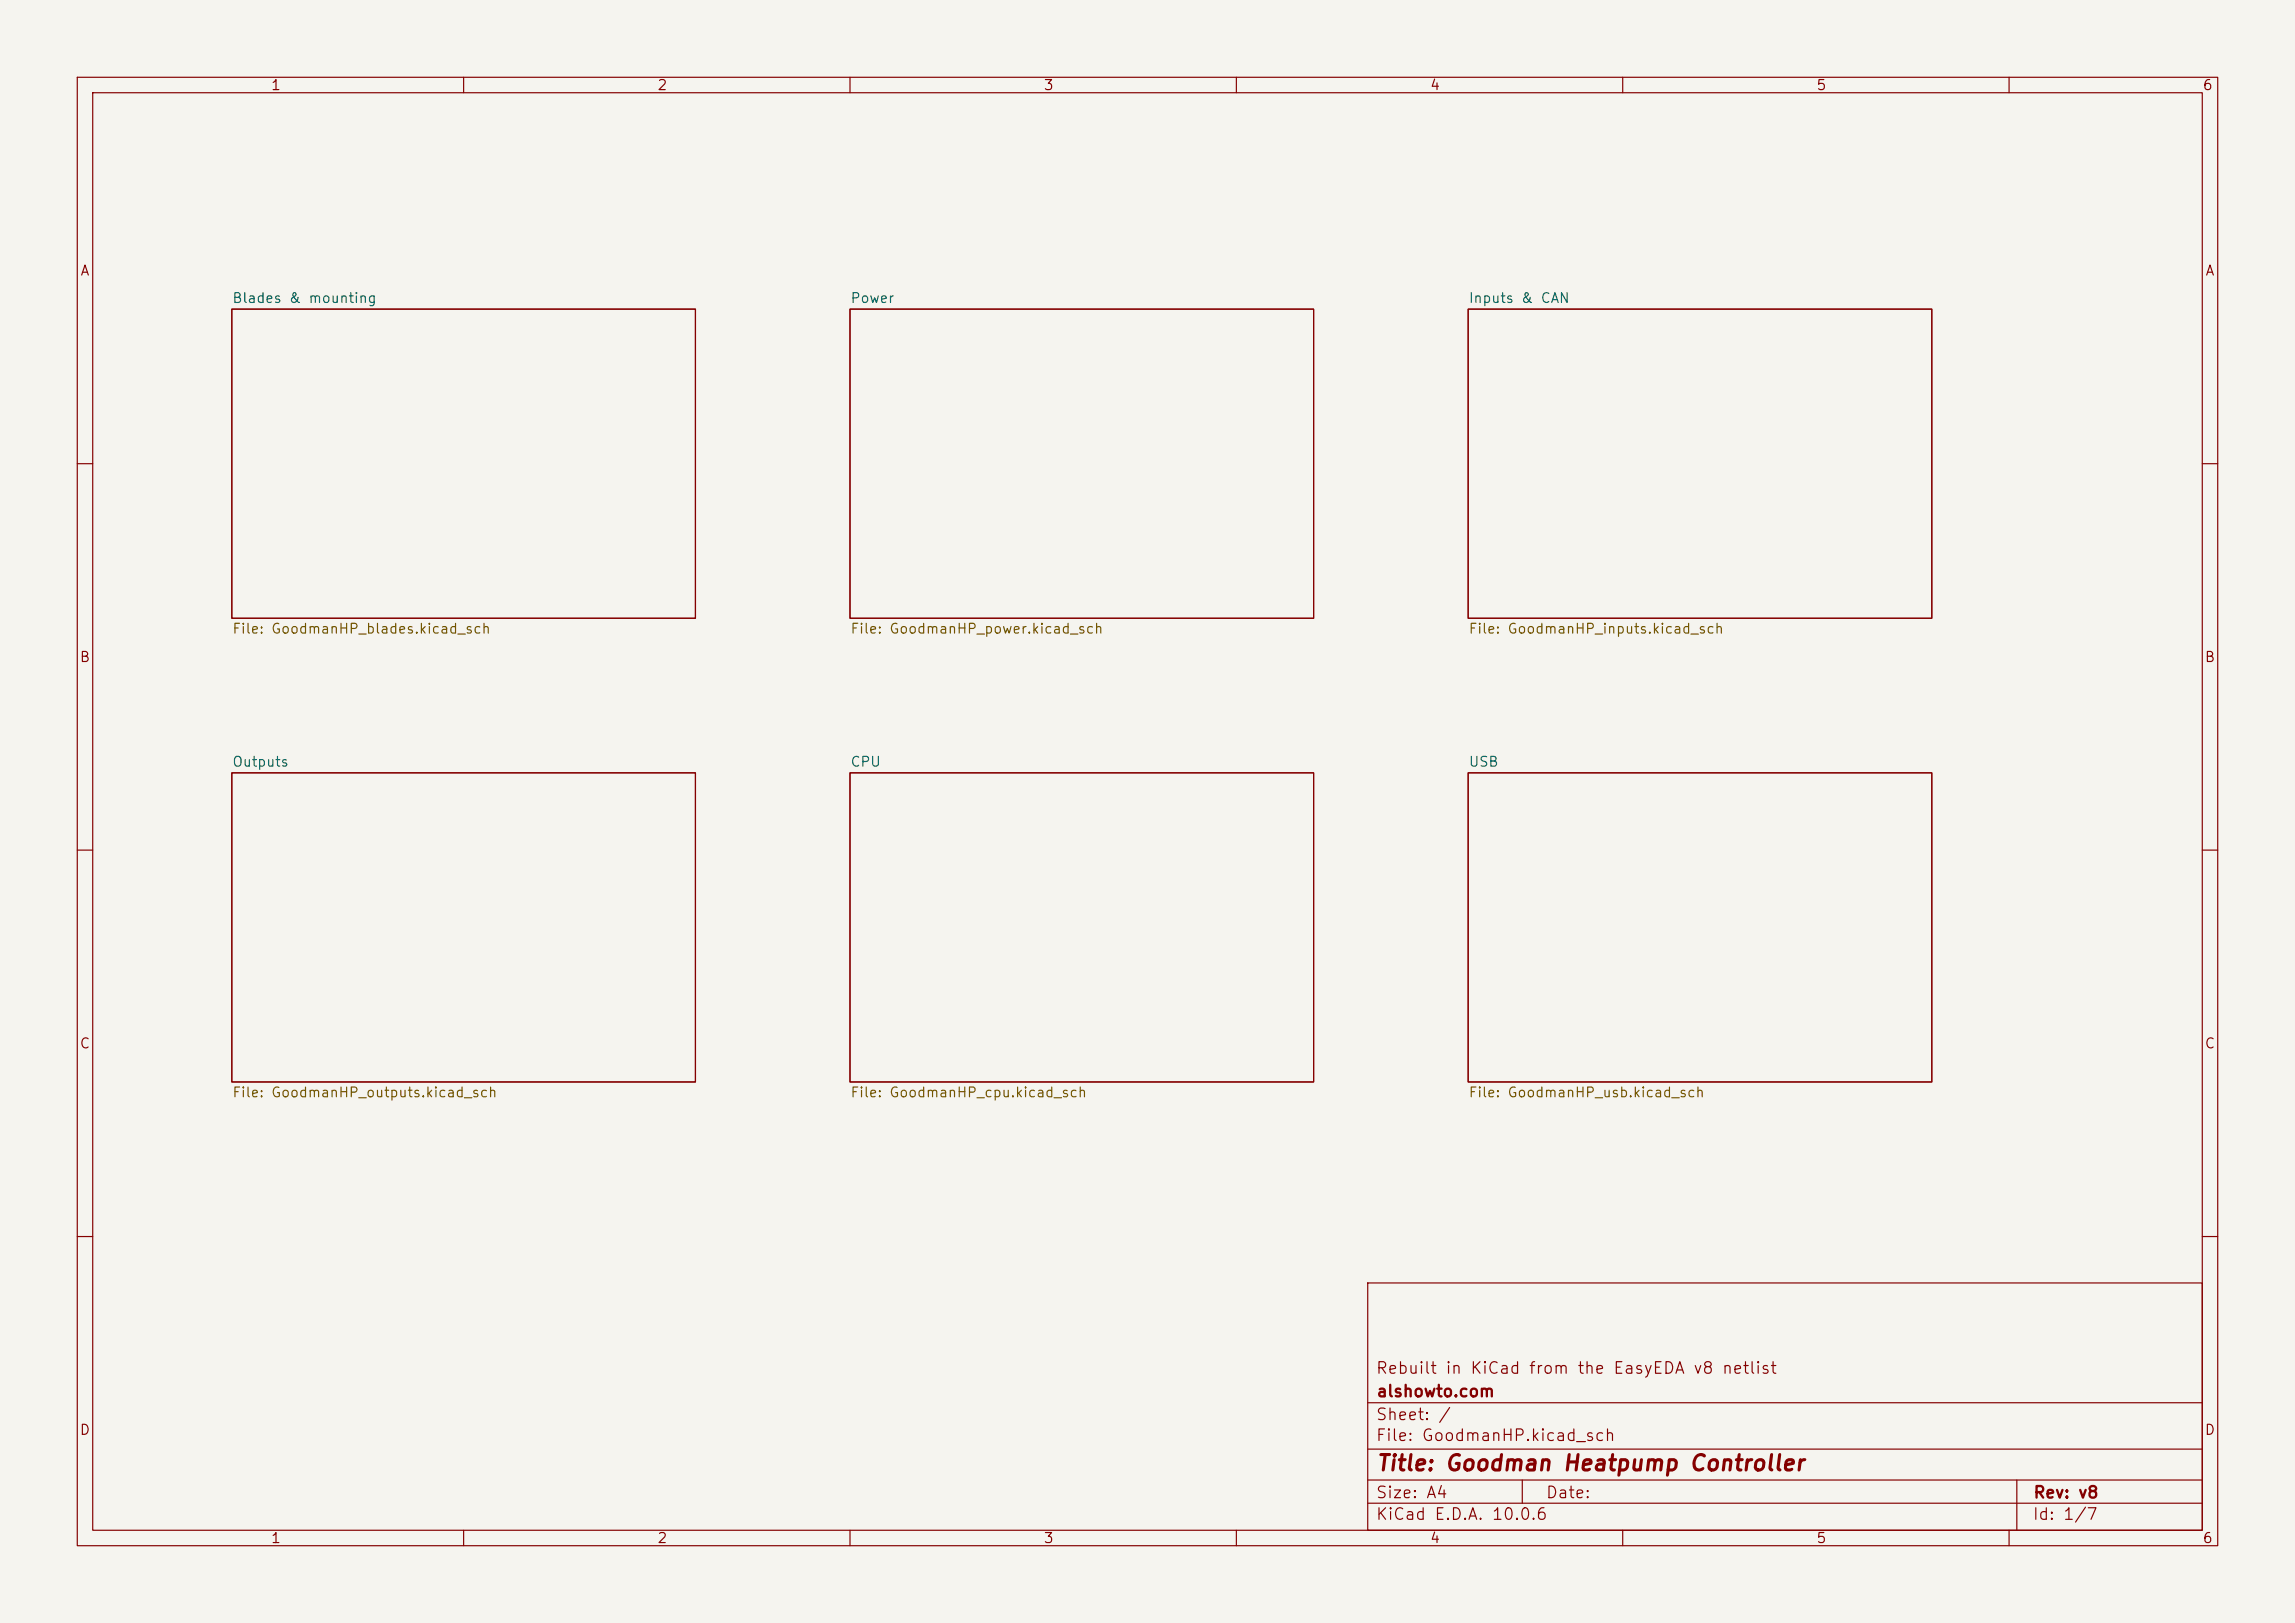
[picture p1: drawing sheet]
<svg xmlns="http://www.w3.org/2000/svg" width="297mm" height="210mm" viewBox="0 0 297 210" stroke-linecap="round" stroke-linejoin="round" font-family="sans-serif">
<defs><g id="words">
<text font-size="2" fill="#840000" x="178" y="190.8">Title: Goodman Heatpump Controller</text>
<g font-size="1.5" fill="#840000">
<text x="178" y="178.1">Rebuilt in KiCad from the EasyEDA v8 netlist</text>
<text x="178" y="184.1">Sheet: /</text>
<text x="178" y="181.1">alshowto.com</text>
<text x="178" y="186.8">File: GoodmanHP.kicad_sch</text>
<text x="178" y="197">KiCad E.D.A. 10.0.6</text>
<text x="178" y="194.2">Size: A4</text>
<text x="200" y="194.2">Date:</text>
<text x="263" y="197">Id: 1/7</text>
<text x="263" y="194.2">Rev: v8</text>
</g>
<g font-size="1.3" fill="#840000">
<text x="35" y="12">1</text>
<text x="85" y="12">2</text>
<text x="135" y="12">3</text>
<text x="185" y="12">4</text>
<text x="235" y="12">5</text>
<text x="285" y="12">6</text>
<text x="10.3" y="36">A</text>
<text x="285.3" y="36">A</text>
<text x="10.2" y="86">B</text>
<text x="285.2" y="86">B</text>
<text x="10.2" y="136">C</text>
<text x="285.2" y="136">C</text>
<text x="10.2" y="186">D</text>
<text x="285.2" y="186">D</text>
<text x="35" y="200">1</text>
<text x="85" y="200">2</text>
<text x="135" y="200">3</text>
<text x="185" y="200">4</text>
<text x="235" y="200">5</text>
<text x="285" y="200">6</text>
</g>
<g font-size="1.3" fill="#006464">
<text x="30" y="39.5">Blades &amp; mounting</text>
<text x="110" y="39.5">Power</text>
<text x="190" y="39.5">Inputs &amp; CAN</text>
<text x="30" y="99.5">Outputs</text>
<text x="110" y="99.5">CPU</text>
<text x="190" y="99.5">USB</text>
</g>
<g font-size="1.3" fill="#725600">
<text x="30" y="82.3">File: GoodmanHP_blades.kicad_sch</text>
<text x="110" y="82.3">File: GoodmanHP_power.kicad_sch</text>
<text x="190" y="82.3">File: GoodmanHP_inputs.kicad_sch</text>
<text x="30" y="142.3">File: GoodmanHP_outputs.kicad_sch</text>
<text x="110" y="142.3">File: GoodmanHP_cpu.kicad_sch</text>
<text x="190" y="142.3">File: GoodmanHP_usb.kicad_sch</text>
</g>
</g></defs>
<path d="M0 0h297v210h-297z" fill="#f5f4ef" stroke="#f5f4ef" stroke-width=".13"/>
<g fill="none" stroke="#840000" stroke-width=".15">
<path d="M10 10h277v190h-277zM12 12h273v186h-273zM60 10v2M110 10v2M160 10v2M210 10v2M260 10v2M30 40h60v40h-60zM110 40h60v40h-60zM190 40h60v40h-60zM10 60h2M285 60h2"/>
<path d="M10 110h2M30 100h60v40h-60zM110 100h60v40h-60zM190 100h60v40h-60zM285 110h2M10 160h2M177 166h108v32h-108zM285 160h2M60 198v2M110 198v2M160 198v2M177 194.5h108"/>
<path d="M177 191.5h108M177 187.5h108M177 181.5h108M197 191.5v3M210 198v2M260 198v2M261 191.5v6.5"/>
</g>
<use href="#words"/>
</svg>
